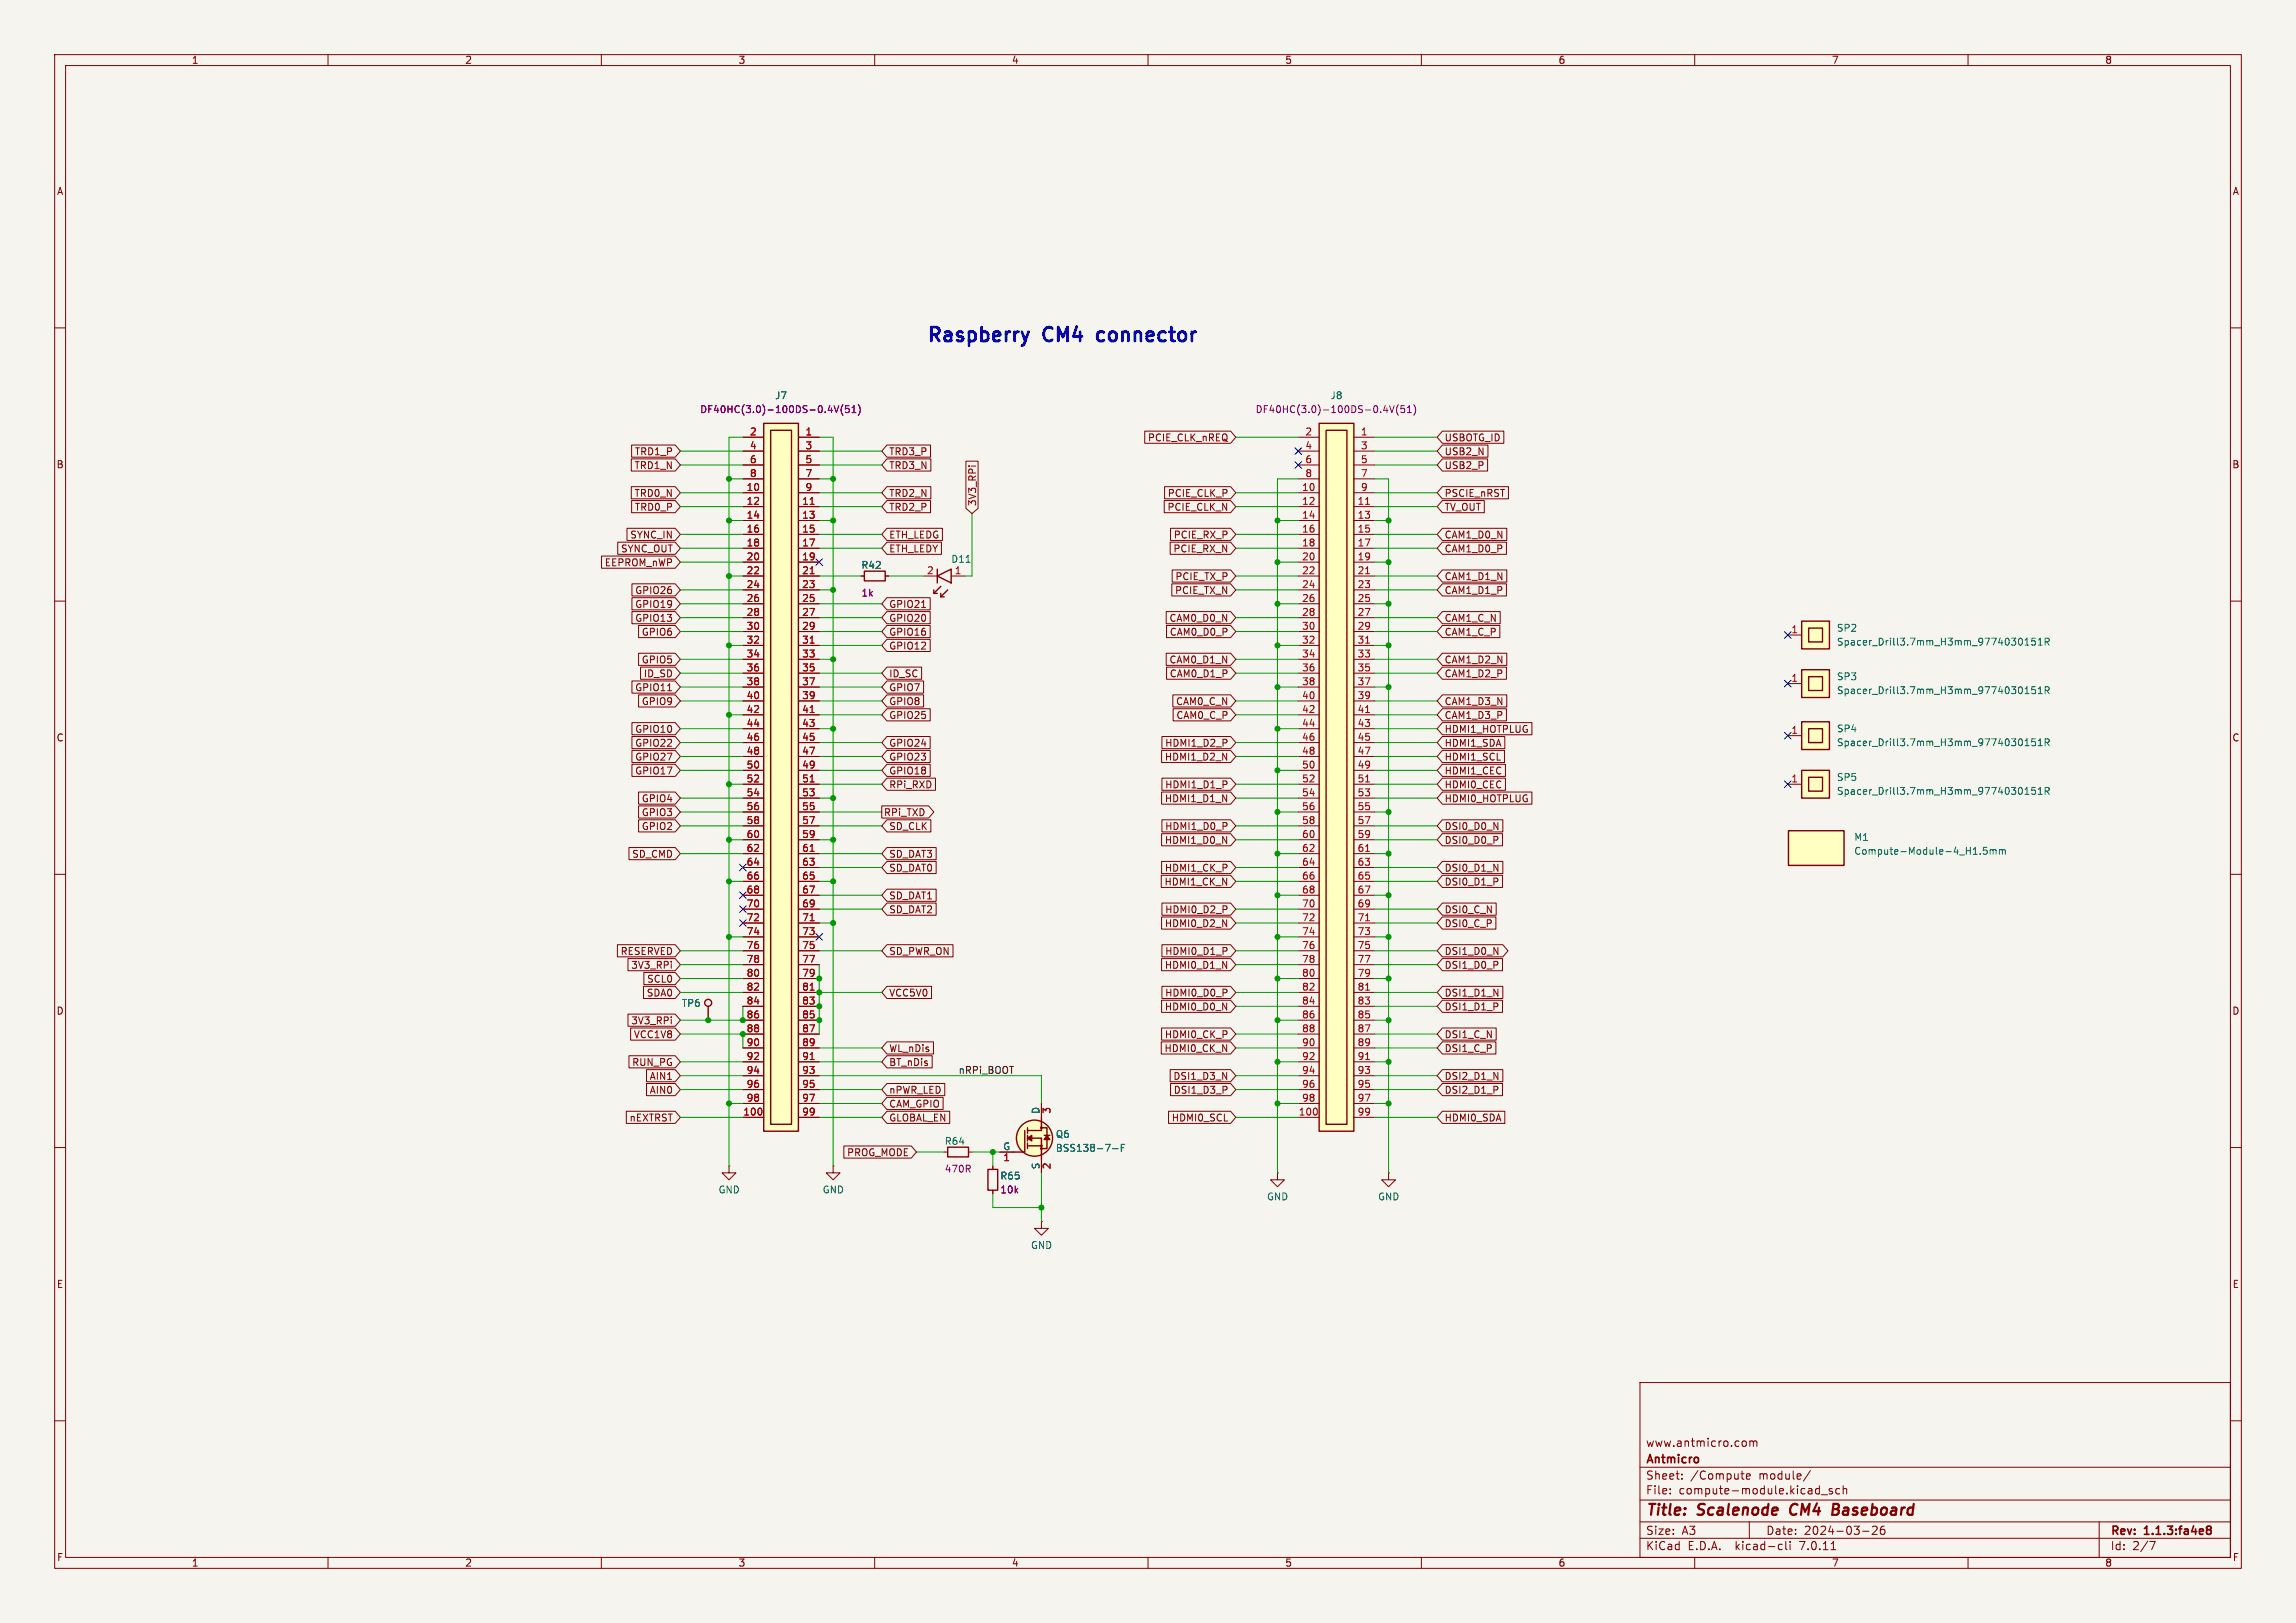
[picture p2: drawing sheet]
<svg xmlns="http://www.w3.org/2000/svg" width="420mm" height="297mm" viewBox="0 0 420 297" stroke-linecap="round" stroke-linejoin="round" font-family="sans-serif">
<defs><g id="words">
<g font-size="3.5" fill="#0000c2">
<text x="169.4" y="62.7">Raspberry</text>
<text x="191.1" y="62.7">CM4</text>
<text x="201.9" y="62.7">connector</text>
</g>
<g font-size="2.8" fill="#840000">
<text x="301" y="277.9">Title:</text>
<text x="310.6" y="277.9">Scalenode</text>
<text x="328.3" y="277.9">CM4</text>
<text x="336.8" y="277.9">Baseboard</text>
</g>
<g font-size="2.1" fill="#840000">
<text x="301" y="268.2">Antmicro</text>
<text x="301" y="265">www.antmicro.com</text>
<text x="301" y="273.7">File:</text>
<text x="301" y="271">Sheet:</text>
<text x="307.1" y="273.7">compute-module.kicad_sch</text>
<text x="309.2" y="271">/Compute</text>
<text x="321.8" y="271">module/</text>
<text x="301" y="281.1">Size:</text>
<text x="307.6" y="281.1">A3</text>
<text x="323" y="281.1">Date:</text>
<text x="330" y="281.1">2024-03-26</text>
<text x="386" y="281.3">Rev:</text>
<text x="392.4" y="281.3">1.1.3:fa4e8</text>
<text x="301" y="283.9">KiCad</text>
<text x="308.7" y="283.9">E.D.A.</text>
<text x="317.6" y="283.9">kicad-cli</text>
<text x="329.5" y="283.9">7.0.11</text>
<text x="386" y="283.9">Id:</text>
<text x="390.1" y="283.9">2/7</text>
</g>
<g font-size="1.8" fill="#840000">
<text x="35" y="11.9">1</text>
<text x="85" y="11.9">2</text>
<text x="135" y="11.9">3</text>
<text x="185" y="11.9">4</text>
<text x="235" y="11.9">5</text>
<text x="285" y="11.9">6</text>
<text x="335" y="11.9">7</text>
<text x="385" y="11.9">8</text>
<text x="10.3" y="35.9">A</text>
<text x="408.3" y="35.9">A</text>
<text x="116" y="83.5">TRD1_P</text>
<text x="162.6" y="83.5">TRD3_P</text>
<text x="209.9" y="81">PCIE_CLK_nREQ</text>
<text x="264.2" y="83.5">USB2_N</text>
<text x="264.2" y="81">USBOTG_ID</text>
<text x="10.3" y="85.9">B</text>
<text x="116" y="86">TRD1_N</text>
<text x="162.6" y="86">TRD3_N</text>
<text x="264.2" y="86">USB2_P</text>
<text x="408.2" y="85.9">B</text>
<text x="116" y="91.1">TRD0_N</text>
<text x="116" y="93.7">TRD0_P</text>
<text x="162.6" y="93.7">TRD2_P</text>
<text x="162.6" y="91.1">TRD2_N</text>
<text x="178.8" y="92.7" transform="rotate(-90 178.8 92.7)">3V3_RPi</text>
<text x="213.5" y="93.7">PCIE_CLK_N</text>
<text x="213.5" y="91.1">PCIE_CLK_P</text>
<text x="264.2" y="93.7">TV_OUT</text>
<text x="264.2" y="91.1">PSCIE_nRST</text>
<text x="113.5" y="101.3">SYNC_OUT</text>
<text x="115.2" y="98.7">SYNC_IN</text>
<text x="162.6" y="101.3">ETH_LEDY</text>
<text x="162.6" y="98.7">ETH_LEDG</text>
<text x="214.5" y="101.3">PCIE_RX_N</text>
<text x="214.6" y="98.7">PCIE_RX_P</text>
<text x="264.2" y="101.3">CAM1_D0_P</text>
<text x="264.2" y="98.7">CAM1_D0_N</text>
<text x="110.5" y="103.8">EEPROM_nWP</text>
<text x="214.9" y="106.4">PCIE_TX_P</text>
<text x="264.2" y="106.4">CAM1_D1_N</text>
<text x="116.1" y="111.4">GPIO19</text>
<text x="116.1" y="108.9">GPIO26</text>
<text x="116.1" y="114">GPIO13</text>
<text x="162.6" y="111.4">GPIO21</text>
<text x="162.6" y="114">GPIO20</text>
<text x="213.8" y="114">CAM0_D0_N</text>
<text x="214.9" y="108.9">PCIE_TX_N</text>
<text x="264.2" y="108.9">CAM1_D1_P</text>
<text x="264.2" y="114">CAM1_C_N</text>
<text x="117.3" y="116.5">GPIO6</text>
<text x="162.6" y="116.5">GPIO16</text>
<text x="162.6" y="119.1">GPIO12</text>
<text x="213.9" y="116.5">CAM0_D0_P</text>
<text x="264.2" y="116.5">CAM1_C_P</text>
<text x="117.3" y="121.6">GPIO5</text>
<text x="117.7" y="124.1">ID_SD</text>
<text x="162.6" y="124.1">ID_SC</text>
<text x="213.8" y="121.6">CAM0_D1_N</text>
<text x="213.9" y="124.1">CAM0_D1_P</text>
<text x="264.2" y="124.1">CAM1_D2_P</text>
<text x="264.2" y="121.6">CAM1_D2_N</text>
<text x="116.1" y="126.7">GPIO11</text>
<text x="117.3" y="129.2">GPIO9</text>
<text x="162.6" y="126.7">GPIO7</text>
<text x="162.6" y="129.2">GPIO8</text>
<text x="162.6" y="131.8">GPIO25</text>
<text x="215" y="129.2">CAM0_C_N</text>
<text x="215.1" y="131.8">CAM0_C_P</text>
<text x="264.2" y="129.2">CAM1_D3_N</text>
<text x="264.2" y="131.8">CAM1_D3_P</text>
<text x="10.3" y="135.9">C</text>
<text x="116.1" y="136.8">GPIO22</text>
<text x="116.1" y="134.3">GPIO10</text>
<text x="162.6" y="136.8">GPIO24</text>
<text x="213" y="136.8">HDMI1_D2_P</text>
<text x="264.2" y="134.3">HDMI1_HOTPLUG</text>
<text x="264.2" y="136.8">HDMI1_SDA</text>
<text x="408.2" y="135.9">C</text>
<text x="116.1" y="139.4">GPIO27</text>
<text x="116.1" y="141.9">GPIO17</text>
<text x="162.6" y="141.9">GPIO18</text>
<text x="162.6" y="139.4">GPIO23</text>
<text x="213" y="139.4">HDMI1_D2_N</text>
<text x="264.2" y="141.9">HDMI1_CEC</text>
<text x="264.2" y="139.4">HDMI1_SCL</text>
<text x="117.3" y="149.5">GPIO3</text>
<text x="117.3" y="147">GPIO4</text>
<text x="161.6" y="149.5">RPi_TXD</text>
<text x="162.6" y="144.5">RPi_RXD</text>
<text x="213" y="147">HDMI1_D1_N</text>
<text x="213" y="144.5">HDMI1_D1_P</text>
<text x="264.2" y="147">HDMI0_HOTPLUG</text>
<text x="264.2" y="144.5">HDMI0_CEC</text>
<text x="117.3" y="152.1">GPIO2</text>
<text x="162.6" y="152.1">SD_CLK</text>
<text x="213" y="154.6">HDMI1_D0_N</text>
<text x="213" y="152.1">HDMI1_D0_P</text>
<text x="264.2" y="154.6">DSI0_D0_P</text>
<text x="264.2" y="152.1">DSI0_D0_N</text>
<text x="115.5" y="157.2">SD_CMD</text>
<text x="162.6" y="157.2">SD_DAT3</text>
<text x="162.6" y="159.7">SD_DAT0</text>
<text x="213" y="159.7">HDMI1_CK_P</text>
<text x="264.2" y="159.7">DSI0_D1_N</text>
<text x="162.6" y="167.3">SD_DAT2</text>
<text x="162.6" y="164.8">SD_DAT1</text>
<text x="212.9" y="162.2">HDMI1_CK_N</text>
<text x="213" y="167.3">HDMI0_D2_P</text>
<text x="264.2" y="162.2">DSI0_D1_P</text>
<text x="264.2" y="167.3">DSI0_C_N</text>
<text x="213" y="169.9">HDMI0_D2_N</text>
<text x="264.2" y="169.9">DSI0_C_P</text>
<text x="113.4" y="174.9">RESERVED</text>
<text x="115.4" y="177.5">3V3_RPi</text>
<text x="162.6" y="174.9">SD_PWR_ON</text>
<text x="213" y="177.5">HDMI0_D1_N</text>
<text x="213" y="174.9">HDMI0_D1_P</text>
<text x="264.2" y="174.9">DSI1_D0_N</text>
<text x="264.2" y="177.5">DSI1_D0_P</text>
<text x="10.3" y="185.9">D</text>
<text x="118.2" y="182.6">SDA0</text>
<text x="118.3" y="180">SCL0</text>
<text x="162.6" y="182.6">VCC5V0</text>
<text x="213" y="185.1">HDMI0_D0_N</text>
<text x="213" y="182.6">HDMI0_D0_P</text>
<text x="264.2" y="185.1">DSI1_D1_P</text>
<text x="264.2" y="182.6">DSI1_D1_N</text>
<text x="408.2" y="185.9">D</text>
<text x="115.4" y="187.6">3V3_RPi</text>
<text x="115.9" y="190.2">VCC1V8</text>
<text x="213" y="190.2">HDMI0_CK_P</text>
<text x="264.2" y="190.2">DSI1_C_N</text>
<text x="115.5" y="195.3">RUN_PG</text>
<text x="118.8" y="197.8">AIN1</text>
<text x="162.6" y="195.3">BT_nDis</text>
<text x="162.6" y="192.7">WL_nDis</text>
<text x="212.9" y="192.7">HDMI0_CK_N</text>
<text x="214.5" y="197.8">DSI1_D3_N</text>
<text x="264.2" y="197.8">DSI2_D1_N</text>
<text x="264.2" y="192.7">DSI1_C_P</text>
<text x="118.8" y="200.3">AIN0</text>
<text x="162.6" y="202.9">CAM_GPIO</text>
<text x="162.6" y="200.3">nPWR_LED</text>
<text x="214.6" y="200.3">DSI1_D3_P</text>
<text x="264.2" y="200.3">DSI2_D1_P</text>
<text x="115.1" y="205.4">nEXTRST</text>
<text x="162.6" y="205.4">GLOBAL_EN</text>
<text x="214.2" y="205.4">HDMI0_SCL</text>
<text x="264.2" y="205.4">HDMI0_SDA</text>
<text x="154.9" y="211.8">PROG_MODE</text>
<text x="10.3" y="235.9">E</text>
<text x="408.3" y="235.9">E</text>
<text x="10.3" y="285.9">F</text>
<text x="35" y="286.9">1</text>
<text x="85" y="286.9">2</text>
<text x="135" y="286.9">3</text>
<text x="185" y="286.9">4</text>
<text x="235" y="286.9">5</text>
<text x="285" y="286.9">6</text>
<text x="335" y="286.9">7</text>
<text x="385" y="286.9">8</text>
<text x="408.3" y="285.9">F</text>
</g>
<g font-size="1.8" fill="#840084">
<text x="128" y="75.8">DF40HC(3.0)-100DS-0.4V(51)</text>
<text x="229.6" y="75.8">DF40HC(3.0)-100DS-0.4V(51)</text>
<text x="157.5" y="109.4">1k</text>
<text x="172.7" y="214.8">470R</text>
<text x="182.9" y="218.6">10k</text>
</g>
<g font-size="1.8" fill="#006464">
<text x="141.7" y="73.3">J7</text>
<text x="243.3" y="73.3">J8</text>
<text x="157.5" y="104.3">R42</text>
<text x="173.9" y="103.2">D11</text>
<text x="335.9" y="115.8">SP2</text>
<text x="335.9" y="118.3">Spacer_Drill3.7mm_H3mm_9774030151R</text>
<text x="335.9" y="124.7">SP3</text>
<text x="335.9" y="127.2">Spacer_Drill3.7mm_H3mm_9774030151R</text>
<text x="335.9" y="134.2">SP4</text>
<text x="335.9" y="136.8">Spacer_Drill3.7mm_H3mm_9774030151R</text>
<text x="335.9" y="143.1">SP5</text>
<text x="335.9" y="145.6">Spacer_Drill3.7mm_H3mm_9774030151R</text>
<text x="339.1" y="154.1">M1</text>
<text x="339.1" y="156.6">Compute-Module-4_H1.5mm</text>
<text x="124.6" y="184.5">TP6</text>
<text x="190.2" y="203.9" transform="rotate(-90 190.2 203.9)">D</text>
<text x="172.7" y="209.7">R64</text>
<text x="193" y="208.4">Q6</text>
<text x="183.4" y="210.6">G</text>
<text x="190.2" y="214.1" transform="rotate(-90 190.2 214.1)">S</text>
<text x="193" y="211">BSS138-7-F</text>
<text x="131.3" y="218.6">GND</text>
<text x="150.4" y="218.6">GND</text>
<text x="182.9" y="216">R65</text>
<text x="231.7" y="219.9">GND</text>
<text x="252" y="219.9">GND</text>
<text x="188.5" y="228.7">GND</text>
</g>
<g font-size="1.8" fill="#a90000">
<text x="137.1" y="79.8">2</text>
<text x="137.1" y="82.3">4</text>
<text x="147.2" y="79.8">1</text>
<text x="147.2" y="82.3">3</text>
<text x="238.7" y="79.8">2</text>
<text x="238.7" y="82.3">4</text>
<text x="248.8" y="79.8">1</text>
<text x="248.8" y="82.3">3</text>
<text x="136.5" y="89.9">10</text>
<text x="137.1" y="84.8">6</text>
<text x="137.1" y="87.4">8</text>
<text x="147.2" y="84.8">5</text>
<text x="147.2" y="87.4">7</text>
<text x="147.2" y="89.9">9</text>
<text x="238.1" y="89.9">10</text>
<text x="238.7" y="84.8">6</text>
<text x="238.7" y="87.4">8</text>
<text x="248.8" y="84.8">5</text>
<text x="248.8" y="87.4">7</text>
<text x="248.8" y="89.9">9</text>
<text x="136.5" y="92.5">12</text>
<text x="136.5" y="95">14</text>
<text x="146.6" y="92.5">11</text>
<text x="146.6" y="95">13</text>
<text x="238.1" y="92.5">12</text>
<text x="238.1" y="95">14</text>
<text x="248.2" y="92.5">11</text>
<text x="248.2" y="95">13</text>
<text x="136.5" y="97.5">16</text>
<text x="136.5" y="100.1">18</text>
<text x="146.6" y="97.5">15</text>
<text x="146.6" y="100.1">17</text>
<text x="238.1" y="97.5">16</text>
<text x="238.1" y="100.1">18</text>
<text x="248.2" y="97.5">15</text>
<text x="248.2" y="100.1">17</text>
<text x="136.5" y="102.6">20</text>
<text x="136.5" y="105.2">22</text>
<text x="136.5" y="107.7">24</text>
<text x="146.6" y="102.6">19</text>
<text x="146.6" y="105.2">21</text>
<text x="146.6" y="107.7">23</text>
<text x="169.5" y="105.2">2</text>
<text x="174.6" y="105.2">1</text>
<text x="238.1" y="102.6">20</text>
<text x="238.1" y="105.2">22</text>
<text x="238.1" y="107.7">24</text>
<text x="248.2" y="102.6">19</text>
<text x="248.2" y="105.2">21</text>
<text x="248.2" y="107.7">23</text>
<text x="136.5" y="110.2">26</text>
<text x="136.5" y="112.8">28</text>
<text x="146.6" y="110.2">25</text>
<text x="146.6" y="112.8">27</text>
<text x="238.1" y="110.2">26</text>
<text x="238.1" y="112.8">28</text>
<text x="248.2" y="110.2">25</text>
<text x="248.2" y="112.8">27</text>
<text x="136.5" y="115.3">30</text>
<text x="136.5" y="117.9">32</text>
<text x="146.6" y="115.3">29</text>
<text x="146.6" y="117.9">31</text>
<text x="238.1" y="115.3">30</text>
<text x="238.1" y="117.9">32</text>
<text x="248.2" y="115.3">29</text>
<text x="248.2" y="117.9">31</text>
<text x="327.6" y="116">1</text>
<text x="136.5" y="120.4">34</text>
<text x="136.5" y="122.9">36</text>
<text x="136.5" y="125.5">38</text>
<text x="146.6" y="120.4">33</text>
<text x="146.6" y="122.9">35</text>
<text x="146.6" y="125.5">37</text>
<text x="238.1" y="120.4">34</text>
<text x="238.1" y="122.9">36</text>
<text x="238.1" y="125.5">38</text>
<text x="248.2" y="120.4">33</text>
<text x="248.2" y="122.9">35</text>
<text x="248.2" y="125.5">37</text>
<text x="327.6" y="124.8">1</text>
<text x="136.5" y="128">40</text>
<text x="136.5" y="130.6">42</text>
<text x="146.6" y="128">39</text>
<text x="146.6" y="130.6">41</text>
<text x="238.1" y="128">40</text>
<text x="238.1" y="130.6">42</text>
<text x="248.2" y="128">39</text>
<text x="248.2" y="130.6">41</text>
<text x="136.5" y="133.1">44</text>
<text x="136.5" y="135.6">46</text>
<text x="146.6" y="133.1">43</text>
<text x="146.6" y="135.6">45</text>
<text x="238.1" y="133.1">44</text>
<text x="238.1" y="135.6">46</text>
<text x="248.2" y="133.1">43</text>
<text x="248.2" y="135.6">45</text>
<text x="327.6" y="134.4">1</text>
<text x="136.5" y="138.2">48</text>
<text x="136.5" y="140.7">50</text>
<text x="136.5" y="143.3">52</text>
<text x="146.6" y="138.2">47</text>
<text x="146.6" y="140.7">49</text>
<text x="146.6" y="143.3">51</text>
<text x="238.1" y="138.2">48</text>
<text x="238.1" y="140.7">50</text>
<text x="238.1" y="143.3">52</text>
<text x="248.2" y="138.2">47</text>
<text x="248.2" y="140.7">49</text>
<text x="248.2" y="143.3">51</text>
<text x="327.6" y="143.3">1</text>
<text x="136.5" y="145.8">54</text>
<text x="136.5" y="148.3">56</text>
<text x="146.6" y="145.8">53</text>
<text x="146.6" y="148.3">55</text>
<text x="238.1" y="145.8">54</text>
<text x="238.1" y="148.3">56</text>
<text x="248.2" y="145.8">53</text>
<text x="248.2" y="148.3">55</text>
<text x="136.5" y="150.9">58</text>
<text x="136.5" y="153.4">60</text>
<text x="136.5" y="156">62</text>
<text x="146.6" y="150.9">57</text>
<text x="146.6" y="153.4">59</text>
<text x="146.6" y="156">61</text>
<text x="238.1" y="150.9">58</text>
<text x="238.1" y="153.4">60</text>
<text x="238.1" y="156">62</text>
<text x="248.2" y="150.9">57</text>
<text x="248.2" y="153.4">59</text>
<text x="248.2" y="156">61</text>
<text x="136.5" y="158.5">64</text>
<text x="136.5" y="161">66</text>
<text x="146.6" y="158.5">63</text>
<text x="146.6" y="161">65</text>
<text x="238.1" y="158.5">64</text>
<text x="238.1" y="161">66</text>
<text x="248.2" y="158.5">63</text>
<text x="248.2" y="161">65</text>
<text x="136.5" y="163.6">68</text>
<text x="136.5" y="166.1">70</text>
<text x="146.6" y="163.6">67</text>
<text x="146.6" y="166.1">69</text>
<text x="238.1" y="163.6">68</text>
<text x="238.1" y="166.1">70</text>
<text x="248.2" y="163.6">67</text>
<text x="248.2" y="166.1">69</text>
<text x="136.5" y="168.7">72</text>
<text x="136.5" y="171.2">74</text>
<text x="136.5" y="173.7">76</text>
<text x="146.6" y="168.7">71</text>
<text x="146.6" y="171.2">73</text>
<text x="146.6" y="173.7">75</text>
<text x="238.1" y="168.7">72</text>
<text x="238.1" y="171.2">74</text>
<text x="238.1" y="173.7">76</text>
<text x="248.2" y="168.7">71</text>
<text x="248.2" y="171.2">73</text>
<text x="248.2" y="173.7">75</text>
<text x="136.5" y="176.3">78</text>
<text x="136.5" y="178.8">80</text>
<text x="146.6" y="176.3">77</text>
<text x="146.6" y="178.8">79</text>
<text x="238.1" y="176.3">78</text>
<text x="238.1" y="178.8">80</text>
<text x="248.2" y="176.3">77</text>
<text x="248.2" y="178.8">79</text>
<text x="136.5" y="181.4">82</text>
<text x="136.5" y="183.9">84</text>
<text x="146.6" y="181.4">81</text>
<text x="146.6" y="183.9">83</text>
<text x="238.1" y="181.4">82</text>
<text x="238.1" y="183.9">84</text>
<text x="248.2" y="181.4">81</text>
<text x="248.2" y="183.9">83</text>
<text x="136.5" y="186.4">86</text>
<text x="136.5" y="189">88</text>
<text x="136.5" y="191.5">90</text>
<text x="146.6" y="186.4">85</text>
<text x="146.6" y="189">87</text>
<text x="146.6" y="191.5">89</text>
<text x="238.1" y="186.4">86</text>
<text x="238.1" y="189">88</text>
<text x="238.1" y="191.5">90</text>
<text x="248.2" y="186.4">85</text>
<text x="248.2" y="189">87</text>
<text x="248.2" y="191.5">89</text>
<text x="136.5" y="194.1">92</text>
<text x="136.5" y="196.6">94</text>
<text x="146.6" y="194.1">91</text>
<text x="146.6" y="196.6">93</text>
<text x="238.1" y="194.1">92</text>
<text x="238.1" y="196.6">94</text>
<text x="248.2" y="194.1">91</text>
<text x="248.2" y="196.6">93</text>
<text x="136.5" y="199.1">96</text>
<text x="136.5" y="201.7">98</text>
<text x="146.6" y="199.1">95</text>
<text x="146.6" y="201.7">97</text>
<text x="192.5" y="203.9" transform="rotate(-90 192.5 203.9)">3</text>
<text x="238.1" y="199.1">96</text>
<text x="238.1" y="201.7">98</text>
<text x="248.2" y="199.1">95</text>
<text x="248.2" y="201.7">97</text>
<text x="135.9" y="204.2">100</text>
<text x="146.6" y="204.2">99</text>
<text x="237.5" y="204.2">100</text>
<text x="248.2" y="204.2">99</text>
<text x="183.4" y="212.8">1</text>
<text x="192.5" y="214.1" transform="rotate(-90 192.5 214.1)">2</text>
</g>
<text font-size="1.8" fill="#0f0f0f" x="175.3" y="196.6">nRPi_BOOT</text>
</g></defs>
<path d="M0 0h420v297h-420z" fill="#f5f4ef" stroke="#f5f4ef" stroke-width=".18"/>
<g fill="none" stroke="#840000" stroke-width=".18">
<path d="M10 10h400v277h-400zM12 12h396v273h-396zM60 10v2M110 10v2M160 10v2M210 10v2M260 10v2M310 10v2M360 10v2M10 60h2M408 60h2M237.5 80h3.8"/>
<path d="M237.5 90.2h3.8M237.5 92.7h3.8M237.5 95.3h3.8M237.5 97.8h3.8M237.5 82.6h3.8M237.5 85.1h3.8M237.5 87.6h3.8M247.6 80h3.9M247.6 90.2h3.9M247.6 92.7h3.9M247.6 95.3h3.9M247.6 97.8h3.9"/>
<path d="M247.6 82.6h3.9M247.6 85.1h3.9M247.6 87.6h3.9M10 110h2M237.5 100.3h3.8M237.5 102.9h3.8M237.5 105.4h3.8M237.5 108h3.8M237.5 110.5h3.8M237.5 113h3.8M237.5 115.6h3.8M237.5 118.1h3.8"/>
<path d="M247.6 100.3h3.9M247.6 102.9h3.9M247.6 105.4h3.9M247.6 108h3.9M247.6 110.5h3.9M247.6 113h3.9M247.6 115.6h3.9M247.6 118.1h3.9M327 116.2h2.6M408 110h2M237.5 120.7h3.8M237.5 123.2h3.8"/>
<path d="M237.5 125.7h3.8M237.5 128.3h3.8M237.5 130.8h3.8M237.5 133.4h3.8M237.5 135.9h3.8M237.5 138.4h3.8M247.6 120.7h3.9M247.6 123.2h3.9M247.6 125.7h3.9M247.6 128.3h3.9M247.6 130.8h3.9M247.6 133.4h3.9"/>
<path d="M247.6 135.9h3.9M247.6 138.4h3.9M327 125.1h2.6M327 134.6h2.6M10 160h2M237.5 141h3.8M237.5 143.5h3.8M237.5 146.1h3.8M237.5 148.6h3.8M237.5 151.1h3.8M237.5 153.7h3.8M237.5 156.2h3.8"/>
<path d="M237.5 158.8h3.8M247.6 141h3.9M247.6 143.5h3.9M247.6 146.1h3.9M247.6 148.6h3.9M247.6 151.1h3.9M247.6 153.7h3.9M247.6 156.2h3.9M247.6 158.8h3.9M327 143.5h2.6M408 160h2M237.5 161.3h3.8"/>
<path d="M237.5 163.8h3.8M237.5 166.4h3.8M237.5 168.9h3.8M237.5 171.5h3.8M237.5 174h3.8M237.5 176.5h3.8M237.5 179.1h3.8M247.6 161.3h3.9M247.6 163.8h3.9M247.6 166.4h3.9M247.6 168.9h3.9M247.6 171.5h3.9"/>
<path d="M247.6 174h3.9M247.6 176.5h3.9M247.6 179.1h3.9M129.5 184.2v2.5M237.5 181.6h3.8M237.5 184.2h3.8M237.5 186.7h3.8M237.5 189.2h3.8M237.5 191.8h3.8M237.5 194.3h3.8M237.5 196.9h3.8M237.5 199.4h3.8"/>
<path d="M247.6 181.6h3.9M247.6 184.2h3.9M247.6 186.7h3.9M247.6 189.2h3.9M247.6 191.8h3.9M247.6 194.3h3.9M247.6 196.9h3.9M247.6 199.4h3.9M10 210h2M237.5 204.5h3.8M237.5 201.9h3.8M247.6 204.5h3.9"/>
<path d="M247.6 201.9h3.9M408 210h2M10 260h2M300 253h108v32h-108zM408 260h2M300 278.5h108M300 274.5h108M300 268.5h108M305.5 273.2v.2M305.5 272.5v.1M307.7 270.5v.2M307.7 269.8v.1"/>
<path d="M318.4 269.7h.6M318.9 270.7h.1M319.2 263.7l.2 .3v.4l-.2 .3M319.4 270.2l.8-.2-.1-.2-.4-.1-.3 .2 .1 .7h.6M320 278.5v3M320.1 263.8l.4-.1 .2 .2M320.1 263.7v1M320.7 263.9l.2-.2 .4 .1 .1 .9M320.7 263.9v.8M331.2 269.1l-1.3 1.9M333.2 273.5h1.1M335.2 272.5l-.4-.1-.2 .2 .1 .2 .5 .2v.3h-.6"/>
<path d="M336.5 272.5l-.4-.1-.3 .3v.4l.1 .2h.6M337.2 272.5l.2-.1 .3 .1 .1 .9M337.2 271.9v1.5M342.5 279.4l.6-.1 .2 .1 .1 .3-1 1.1h1M344.7 279.3a.59 .59 0 0 0-.8 .6v.6l.2 .2 .4 .1 .2-.2 .1-.5-.1-.2h-.5l-.3 .2M384 278.5v6.5M60 285v2M110 285v2M160 285v2M210 285v2M260 285v2M300 281.5h108"/>
<path d="M310 285v2M325.6 282.6l.4 .1M326 283.5l-.4 .1M326.7 282.1v1.3l.2 .2M327.4 282.1v.1M327.4 282.6v1M334.9 283.6h.9M340.7 280.2h1.2M360 285v2M393.2 282.1h1l-.6 1.5"/>
</g>
<path d="M403.7 279.8l.2 .1M403.7 279.4l.2-.1 .4 .1 .2 .2-.3 .3M403.9 279.9h.3M403.9 279.9l-.2 .2M404.2 279.9l.3 .3-.1 .4-.2 .2-.5-.2" fill="none" stroke="#840000" stroke-width=".3"/>
<path d="M327.7 275.5a1.26 1.26 0 0 0 0 1.6M335.3 276.2h.6M335.9 276.2l.3 .1M336.1 275.2h-.7l-.3 2 1-.1M336.1 276.1l-.2 .1" fill="none" stroke="#840000" stroke-width=".4"/>
<g fill="none" stroke="#840000" stroke-width=".25">
<path d="M241.3 77.5h6.3v129.5h-6.3zM242.6 78.7h3.8v127h-3.8zM329.6 113.7h5v5h-5zM330.8 114.9h2.6v2.6h-2.6zM329.6 122.6h5v5h-5zM329.6 132.1h5v5.1h-5zM330.8 123.8h2.6v2.6h-2.6zM330.8 133.4h2.6v2.5h-2.6zM327.2 152h10.1v6.4h-10.1zM329.6 141h5v5.1h-5zM330.8 142.2h2.6v2.6h-2.6z"/>
<circle cx="129.5" cy="183.5" r=".63"/>
</g>
<g fill="#ffffc2" stroke="#ffffc2" stroke-width=".18">
<path d="M327.2 152h10.1v6.4h-10.1z"/>
<path d="M329.6 122.6h5v5h-5z"/>
<path d="M330.8 123.8h2.6v2.6h-2.6z"/>
<path d="M241.3 77.5h6.3v129.5h-6.3z"/>
<path d="M242.6 78.7h3.8v127h-3.8z"/>
<path d="M329.6 113.7h5v5h-5z"/>
<path d="M330.8 114.9h2.6v2.6h-2.6z"/>
<path d="M329.6 132.1h5v5.1h-5z"/>
<path d="M330.8 133.4h2.6v2.5h-2.6z"/>
<path d="M329.6 141h5v5.1h-5z"/>
<path d="M330.8 142.2h2.6v2.6h-2.6z"/>
</g>
<g fill="none" stroke="#006464" stroke-width=".18">
<path d="M369.8 116.8l.1 .5-.1 .7M370.4 117.1l.4-.3v1.3M370.4 118.1h.7M372.3 116.8h-.6l-.1 .6 .2-.1h.4l.2 .2-.1 .4-.2 .2-.5-.2M372.8 117.1l.4-.3v1.3M372.8 118.1h.8M374.1 117.5l.6-.1 .1-.2v-.3l-.7-.1v1.3M374.4 117.5l.4 .6M369.8 125.7l.1 .5-.1 .7M369.8 135.3l.1 .4-.1 .7M370.4 126.9h.7M370.4 126l.4-.3v1.2"/>
<path d="M370.4 135.6l.4-.4v1.3M370.4 136.5h.7M372.3 125.7h-.6l-.1 .6 .2-.1h.4l.2 .2-.1 .4-.2 .1-.5-.1M372.3 135.2h-.6l-.1 .6 .2-.1h.4l.2 .2-.1 .4-.2 .2-.5-.2M372.8 126.9h.8M372.8 126l.4-.3v1.2M372.8 135.6l.4-.4v1.3M372.8 136.5h.8M374.1 126.3h.6l.1-.2v-.3l-.7-.1v1.2M374.1 135.9l.6-.1 .1-.2v-.3l-.7-.1v1.3M374.4 126.3l.4 .6M374.4 135.9l.4 .6"/>
<path d="M363.4 155.1h-.6v.6l.2-.2 .4 .1 .1 .2-.1 .4-.1 .1-.5-.1M364 155.6l.4-.1 .2 .2M364 155.5v.8M364.6 155.7l.2-.2h.3v.8M364.6 155.7v.6M365.7 155.6l.4-.1 .2 .2M365.7 155.5v.8M366.3 155.7l.2-.2h.3v.8M366.3 155.7v.6M369.8 144.2l.1 .4-.1 .7M370.4 144.5l.4-.4v1.3M370.4 145.4h.7"/>
<path d="M372.3 144.1h-.6l-.1 .6 .2-.1h.4l.2 .2-.1 .4-.2 .2-.5-.2M372.8 144.5l.4-.4v1.3M372.8 145.4h.8M374.1 144.8l.6-.1 .1-.2v-.3l-.7-.1v1.3M374.4 144.8l.4 .6"/>
</g>
<path d="M249.8 92.3h.7M249.8 105h.7M249.8 117.7h.7M249.8 130.4h.7M249.8 143.1h.7M249.8 155.8h.7M249.8 168.5h.7M249.8 181.2h.7M249.8 193.9h.7" fill="none" stroke="#a90000" stroke-width=".18"/>
<path d="M254.2 74.2l.4 1.3 .4-1.3M255.8 74.1a1.46 1.46 0 0 0 0 1.9M256.9 74.2h-.6l-.1 .6 .2-.1 .4 .1 .2 .2-.1 .4-.2 .1-.5-.1M257.4 75.5h.8M257.4 74.6l.4-.4v1.3M258.6 74.1a1.46 1.46 0 0 1 0 1.9" fill="none" stroke="#840084" stroke-width=".18"/>
<g fill="#ffffc2">
<path d="M188 209.7v.5z"/>
<path d="M188 209.2v.5z"/>
<path d="M188 208.3v.5z"/>
<path d="M188 207.8v.5z"/>
<path d="M188 206.4v1z"/>
</g>
<path d="M188 209.7h2.5" fill="none" stroke="#ffffc2" stroke-width=".18"/>
<g fill="#ffffc2">
<path d="M191 207.8h1z"/>
<path d="M190.4 206.4h1.1v3.8h-1.1z"/>
</g>
<g fill="#ffffc2" stroke="#ffffc2" stroke-width=".18">
<path d="M139.7 77.5h6.3v129.5h-6.3z"/>
<path d="M141 78.7h3.8v127h-3.8z"/>
<circle cx="189.2" cy="208.3" r="3.3"/>
<circle cx="190.5" cy="210.2" r=".13"/>
<circle cx="190.5" cy="209.7" r=".13"/>
<circle cx="190.5" cy="206.4" r=".13"/>
</g>
<g fill="none" stroke="#840000" stroke-width=".25">
<path d="M139.7 77.5h6.3v129.5h-6.3zM141 78.7h3.8v127h-3.8zM158.1 104.5h3.8v1.8h-3.8zM170.8 108v.6h.6M171.4 105.4l2.6-1.3v2.6zM171.4 104.1v2.6M172.1 108.6v.6h.6M172.1 107.3l-1.3 1.3M173.4 108l-1.3 1.2M173.4 209.9h3.8v1.8h-3.8zM180.7 214h1.8v3.8h-1.8zM187.5 206.9v3.9h-2.1"/>
<path d="M188 208.3h2.5v3.8M188 206.4v1M188 207.8v1M188 209.2v1M188 209.7h2.5M190.4 206.4h1.1v3.8h-1.1M190.5 204.5v2.4h-2.5M191 207.8h1"/>
<circle cx="189.2" cy="208.3" r="3.3"/>
<circle cx="190.5" cy="210.2" r=".13"/>
<circle cx="190.5" cy="209.7" r=".13"/>
<circle cx="190.5" cy="206.4" r=".13"/>
</g>
<g fill="#840000" stroke="#840000" stroke-width=".25">
<path d="M188 208.3l.7-.5v1z"/>
<path d="M191.5 207.8l.5 .7h-1z"/>
</g>
<g fill="none" stroke="#840000" stroke-width=".18">
<path d="M209.4 78.9h15.7l1 1.1-1 1.1h-15.7zM263.8 78.9h11.3v2.2h-11.3l-.9-1.1zM113 99.2h10.5l1 1.1-1 1.1h-10.5zM114.7 96.7h8.8l1 1.1-1 1.1h-8.8zM115.5 84h8l1 1.1-1 1.1h-8zM115.5 89.1h8l1 1.1-1 1.1h-8zM115.5 81.4h8l1 1.2-1 1.1h-8zM115.5 91.6h8l1 1.1-1 1.1h-8zM135.9 80h3.8M135.9 90.2h3.8M135.9 92.7h3.8M135.9 95.3h3.8"/>
<path d="M135.9 97.8h3.8M135.9 82.6h3.8M135.9 85.1h3.8M135.9 87.6h3.8M146 80h3.9M146 90.2h3.9M146 92.7h3.9M146 95.3h3.9M146 97.8h3.9M146 82.6h3.9M146 85.1h3.9M146 87.6h3.9"/>
<path d="M162.2 91.6h8v2.2h-8l-.9-1.1zM162.2 99.2h10v2.2h-10l-.9-1.1zM162.2 96.7h10.2v2.2h-10.2l-.9-1.1zM162.2 84h8.1v2.2h-8.1l-.9-1.1zM162.2 81.4h8v2.3h-8l-.9-1.1zM162.2 89.1h8.1v2.2h-8.1l-.9-1.1zM176.7 84.4h2.2v8.6l-1.1 1-1.1-1zM213 91.6h12.1l1 1.1-1 1.1h-12.1zM213 89.1h12.1l1 1.1-1 1.1h-12.1zM214.1 99.2h11l1 1.1-1 1.1h-11zM214.1 96.7h11l1 1.1-1 1.1h-11zM263.8 81.4h8.4v2.3h-8.4l-.9-1.1z"/>
<path d="M263.8 99.2h11.8v2.2h-11.8l-.9-1.1zM263.8 96.7h11.8v2.2h-11.8l-.9-1.1zM263.8 91.6h7.7v2.2h-7.7l-.9-1.1zM263.8 84h8.3v2.2h-8.3l-.9-1.1zM263.8 89.1h12.1v2.2h-12.1l-.9-1.1zM110 101.8h13.5l1 1.1-1 1.1h-13.5zM115.6 109.4h7.9l1 1.1-1 1.1h-7.9zM115.6 106.8h7.9l1 1.2-1 1.1h-7.9zM115.6 111.9h7.9l1 1.1-1 1.1h-7.9zM116.8 114.5h6.7l1 1.1-1 1.1h-6.7zM116.8 119.5h6.7l1 1.2-1 1.1h-6.7zM135.9 100.3h3.8"/>
<path d="M135.9 102.9h3.8M135.9 105.4h3.8M135.9 108h3.8M135.9 110.5h3.8M135.9 113h3.8M135.9 115.6h3.8M135.9 118.1h3.8M146 100.3h3.9M146 102.9h3.9M146 105.4h3.9M146 108h3.9M146 110.5h3.9"/>
<path d="M146 113h3.9M146 115.6h3.9M146 118.1h3.9M157.5 105.4h.6M161.9 105.4h.7M162.2 109.4h8v2.2h-8l-.9-1.1zM162.2 114.5h8v2.2h-8l-.9-1.1zM162.2 117h8v2.2h-8l-.9-1.1zM162.2 111.9h8v2.2h-8l-.9-1.1zM168.6 111.2h.7M168.9 105.4h2.5M174 105.4h2.5"/>
<path d="M213.3 119.5h11.8l1 1.2-1 1.1h-11.8zM213.3 111.9h11.8l1 1.1-1 1.1h-11.8zM213.4 114.5h11.7l1 1.1-1 1.1h-11.7zM214.4 106.8h10.7l1 1.2-1 1.1h-10.7zM214.4 104.3h10.7l1 1.1-1 1.1h-10.7zM263.8 104.3h11.8v2.2h-11.8l-.9-1.1zM263.8 106.8h11.8v2.3h-11.8l-.9-1.1zM263.8 119.5h11.8v2.3h-11.8l-.9-1.1zM263.8 111.9h10.6v2.2h-10.6l-.9-1.1zM263.8 114.5h10.6v2.2h-10.6l-.9-1.1zM115.6 134.8h7.9l1 1.1-1 1.1h-7.9zM115.6 137.3h7.9l1 1.1-1 1.1h-7.9z"/>
<path d="M115.6 132.2h7.9l1 1.2-1 1.1h-7.9zM115.6 139.9h7.9l1 1.1-1 1.1h-7.9zM115.6 124.6h7.9l1 1.1-1 1.1h-7.9zM116.8 127.2h6.7l1 1.1-1 1.1h-6.7zM117.2 122.1h6.3l1 1.1-1 1.1h-6.3zM122.1 126.4h.7M135.9 120.7h3.8M135.9 123.2h3.8M135.9 125.7h3.8M135.9 128.3h3.8M135.9 130.8h3.8M135.9 133.4h3.8"/>
<path d="M135.9 135.9h3.8M135.9 138.4h3.8M146 120.7h3.9M146 123.2h3.9M146 125.7h3.9M146 128.3h3.9M146 130.8h3.9M146 133.4h3.9M146 135.9h3.9M146 138.4h3.9M162.2 134.8h8v2.2h-8l-.9-1.1zM162.2 139.9h8v2.2h-8l-.9-1.1z"/>
<path d="M162.2 137.3h8v2.2h-8l-.9-1.1zM162.2 124.6h6.7v2.2h-6.7l-.9-1.1zM162.2 127.2h6.7v2.2h-6.7l-.9-1.1zM162.2 129.7h8v2.2h-8l-.9-1.1zM162.2 122.1h6.4v2.2h-6.4l-.9-1.1zM212.5 137.3h12.6l1 1.1-1 1.1h-12.6zM212.5 134.8h12.6l1 1.1-1 1.1h-12.6zM213.4 122.1h11.7l1 1.1-1 1.1h-11.7zM214.5 127.2h10.6l1 1.1-1 1.1h-10.6zM214.6 129.7h10.5l1 1.1-1 1.1h-10.5zM263.8 122.1h11.8v2.2h-11.8l-.9-1.1zM263.8 132.2h16.4v2.3h-16.4l-.9-1.1z"/>
<path d="M263.8 139.9h11.6v2.2h-11.6l-.9-1.1zM263.8 137.3h11.4v2.2h-11.4l-.9-1.1zM263.8 127.2h11.8v2.2h-11.8l-.9-1.1zM263.8 134.8h11.5v2.2h-11.5l-.9-1.1zM263.8 129.7h11.8v2.2h-11.8l-.9-1.1zM115.1 155.1h8.4l1 1.1-1 1.1h-8.4zM116.8 147.5h6.7l1 1.1-1 1.1h-6.7zM116.8 150h6.7l1 1.1-1 1.1h-6.7zM116.8 144.9h6.7l1 1.2-1 1.1h-6.7zM135.9 141h3.8M135.9 143.5h3.8M135.9 146.1h3.8"/>
<path d="M135.9 148.6h3.8M135.9 151.1h3.8M135.9 153.7h3.8M135.9 156.2h3.8M135.9 158.8h3.8M146 141h3.9M146 143.5h3.9M146 146.1h3.9M146 148.6h3.9M146 151.1h3.9M146 153.7h3.9M146 156.2h3.9"/>
<path d="M146 158.8h3.9M161.3 147.5h8.6l.9 1.1-.9 1.1h-8.6zM162.2 155.1h9v2.2h-9l-.9-1.1zM162.2 157.6h9v2.3h-9l-.9-1.1zM162.2 142.4h8.9v2.2h-8.9l-.9-1.1zM162.2 150h8.1v2.2h-8.1l-.9-1.1zM212.5 144.9h12.6l1 1.2-1 1.1h-12.6zM212.5 157.6h12.6l1 1.2-1 1.1h-12.6zM212.5 152.6h12.6l1 1.1-1 1.1h-12.6zM212.5 150h12.6l1 1.1-1 1.1h-12.6zM212.5 142.4h12.6l1 1.1-1 1.1h-12.6zM263.8 157.6h11.1v2.3h-11.1l-.9-1.1z"/>
<path d="M263.8 152.6h11v2.2h-11l-.9-1.1zM263.8 150h11.1v2.2h-11.1l-.9-1.1zM263.8 144.9h16.4v2.3h-16.4l-.9-1.1zM263.8 142.4h11.6v2.2h-11.6l-.9-1.1zM112.9 172.9h10.6l1 1.1-1 1.1h-10.6zM114.9 175.4h8.6l1 1.1-1 1.1h-8.6zM117.8 178h5.7l1 1.1-1 1.1h-5.7zM122.8 175.9v.2M135.9 161.3h3.8M135.9 163.8h3.8M135.9 166.4h3.8M135.9 168.9h3.8"/>
<path d="M135.9 171.5h3.8M135.9 174h3.8M135.9 176.5h3.8M135.9 179.1h3.8M146 161.3h3.9M146 163.8h3.9M146 166.4h3.9M146 168.9h3.9M146 171.5h3.9M146 174h3.9M146 176.5h3.9M146 179.1h3.9"/>
<path d="M162.2 172.9h12.1v2.2h-12.1l-.9-1.1zM162.2 165.3h9v2.2h-9l-.9-1.1zM162.2 162.7h9v2.2h-9l-.9-1.1zM212.4 160.2h12.7l1 1.1-1 1.1h-12.7zM212.5 175.4h12.6l1 1.1-1 1.1h-12.6zM212.5 167.8h12.6l1 1.1-1 1.1h-12.6zM212.5 172.9h12.6l1 1.1-1 1.1h-12.6zM212.5 165.3h12.6l1 1.1-1 1.1h-12.6zM263.8 160.2h11v2.2h-11l-.9-1.1zM263.8 167.8h9.8v2.2h-9.8l-.9-1.1zM263.8 172.9h11.1l1 1.1-1 1.1h-11.1l-.9-1.1zM263.8 175.4h11v2.2h-11l-.9-1.1z"/>
<path d="M263.8 165.3h9.9v2.2h-9.9l-.9-1.1zM114.9 185.6h8.6l1 1.1-1 1.1h-8.6zM115.1 193.2h8.4l1 1.1-1 1.1h-8.4zM115.4 188.1h8.1l1 1.1-1 1.1h-8.1zM117.7 180.5h5.8l1 1.1-1 1.1h-5.8zM118.3 195.7h5.2l1 1.2-1 1.1h-5.2zM118.3 198.3h5.2l1 1.1-1 1.1h-5.2zM122.8 186.1v.1M129.5 184.2v2.5M135.9 181.6h3.8M135.9 184.2h3.8M135.9 186.7h3.8"/>
<path d="M135.9 189.2h3.8M135.9 191.8h3.8M135.9 194.3h3.8M135.9 196.9h3.8M135.9 199.4h3.8M146 181.6h3.9M146 184.2h3.9M146 186.7h3.9M146 189.2h3.9M146 191.8h3.9M146 194.3h3.9M146 196.9h3.9"/>
<path d="M146 199.4h3.9M162.2 198.3h10.6v2.2h-10.6l-.9-1.1zM162.2 180.5h8.2v2.2h-8.2l-.9-1.1zM162.2 193.2h8.3v2.2h-8.3l-.9-1.1zM162.2 190.7h8.6v2.2h-8.6l-.9-1.1zM212.4 190.7h12.7l1 1.1-1 1.1h-12.7zM212.5 183h12.6l1 1.2-1 1.1h-12.6zM212.5 188.1h12.6l1 1.1-1 1.1h-12.6zM212.5 180.5h12.6l1 1.1-1 1.1h-12.6zM214.1 195.7h11l1 1.2-1 1.1h-11zM214.1 198.3h11l1 1.1-1 1.1h-11zM263.8 183h11v2.3h-11l-.9-1.1z"/>
<path d="M263.8 195.7h11.1v2.3h-11.1l-.9-1.1zM263.8 190.7h9.8v2.2h-9.8l-.9-1.1zM263.8 198.3h11v2.2h-11l-.9-1.1zM263.8 180.5h11.1v2.2h-11.1l-.9-1.1zM263.8 188.1h9.9v2.2h-9.9l-.9-1.1zM114.6 203.4h8.9l1 1.1-1 1.1h-8.9zM133.3 213.4v1.2h1.3l-1.3 1.3-1.2-1.3h1.2M133.3 213.4h.1M135.9 204.5h3.8M135.9 201.9h3.8M146 204.5h3.9M146 201.9h3.9"/>
<path d="M152.4 213.4v1.2h1.3l-1.3 1.3-1.3-1.3h1.3M152.4 213.4h.1M154.4 209.7h12.3l.9 1.1-.9 1.1h-12.3zM162.2 200.8h10.3v2.2h-10.3l-.9-1.1zM162.2 203.4h11.5v2.2h-11.5l-.9-1.1zM172.7 210.8h.7M177.2 210.8h.6M181.6 213.4v.6M181.6 217.8v.6M182.9 210.8h2.5M190.5 201.9v2.6M190.5 212.1v2.5"/>
<path d="M213.7 203.4h11.4l1 1.1-1 1.1h-11.4zM233.7 214.6v1.3h1.2l-1.2 1.3-1.3-1.3h1.3M233.7 214.6h.1M254 214.6v1.3h1.3l-1.3 1.3-1.3-1.3h1.3M254 214.6h.1M263.8 203.4h11.5v2.2h-11.5l-.9-1.1zM190.5 223.5v1.3h1.3l-1.3 1.3-1.3-1.3h1.3M190.5 223.5h.1"/>
</g>
<path d="M176.7 102.9h.8M203.5 210.2h1M205.1 210h.4M205.7 209.4h-.6v1.3" fill="none" stroke="#006464" stroke-width=".18"/>
<path d="M148.2 92.3h.7M148.2 105h.7M148.2 117.7h.7M148.2 130.4h.7M148.2 143.1h.7M148.2 155.8h.7M148.2 168.5h.7M148.2 181.2h.7M148.2 193.9h.7" fill="none" stroke="#a90000" stroke-width=".18"/>
<path d="M152.6 74.2l.4 1.3 .4-1.3M154.2 74.1a1.46 1.46 0 0 0 0 1.9M155.3 74.2h-.6l-.1 .6 .2-.1 .4 .1 .2 .2-.1 .4-.2 .1-.5-.1M155.8 75.5h.8M155.8 74.6l.4-.4v1.3M157 74.1a1.46 1.46 0 0 1 0 1.9" fill="none" stroke="#840084" stroke-width=".18"/>
<path d="M188.1 60.7l-.6 1.7M200.8 61l-.1 .2 .1 1" fill="none" stroke="#0000c2" stroke-width=".51"/>
<g fill="none" stroke="#009600" stroke-width=".18">
<path d="M124.5 82.6h11.4M124.5 97.8h11.4M124.5 85.1h11.4M124.5 90.2h11.4M124.5 92.7h11.4M133.3 87.6h2.6M133.3 95.3h2.6M135.9 80h-2.6v133.4M149.9 80h2.5v133.4M149.9 82.6h11.4M149.9 87.6h2.5M149.9 97.8h11.4"/>
<path d="M149.9 85.1h11.4M149.9 95.3h2.5M149.9 90.2h11.4M149.9 92.7h11.4M177.8 94v11.4h-1.3M226.1 80h11.4M226.1 97.8h11.4M226.1 90.2h11.4M226.1 92.7h11.4M233.7 95.3h3.8M237.5 87.6h-3.8v127M251.5 87.6h2.5v127"/>
<path d="M251.5 80h11.4M251.5 82.6h11.4M251.5 97.8h11.4M251.5 85.1h11.4M251.5 95.3h2.5M251.5 90.2h11.4M251.5 92.7h11.4M124.5 110.5h11.4M124.5 115.6h11.4M124.5 113h11.4M124.5 108h11.4M124.5 100.3h11.4"/>
<path d="M124.5 102.9h11.4M133.3 118.1h2.6M133.3 105.4h2.6M149.9 118.1h11.4M149.9 110.5h11.4M149.9 115.6h11.4M149.9 113h11.4M149.9 105.4h7.6M149.9 108h2.5M149.9 100.3h11.4M162.6 105.4h6.3M226.1 115.6h11.4"/>
<path d="M226.1 113h11.4M226.1 105.4h11.4M226.1 108h11.4M226.1 100.3h11.4M233.7 118.1h3.8M233.7 110.5h3.8M233.7 102.9h3.8M251.5 118.1h2.5M251.5 110.5h2.5M251.5 115.6h11.4M251.5 113h11.4M251.5 105.4h11.4"/>
<path d="M251.5 108h11.4M251.5 100.3h11.4M251.5 102.9h2.5M124.5 138.4h11.4M124.5 135.9h11.4M124.5 125.7h11.4M124.5 133.4h11.4M124.5 128.3h11.4M124.5 123.2h11.4M124.5 120.7h11.4M133.3 130.8h2.6M149.9 138.4h11.4"/>
<path d="M149.9 135.9h11.4M149.9 125.7h11.4M149.9 130.8h11.4M149.9 133.4h2.5M149.9 128.3h11.4M149.9 123.2h11.4M149.9 120.7h2.5M226.1 138.4h11.4M226.1 135.9h11.4M226.1 130.8h11.4M226.1 128.3h11.4M226.1 123.2h11.4"/>
<path d="M226.1 120.7h11.4M233.7 125.7h3.8M233.7 133.4h3.8M251.5 138.4h11.4M251.5 135.9h11.4M251.5 125.7h2.5M251.5 130.8h11.4M251.5 133.4h11.4M251.5 128.3h11.4M251.5 123.2h11.4M251.5 120.7h11.4M124.5 148.6h11.4"/>
<path d="M124.5 146.1h11.4M124.5 141h11.4M124.5 151.1h11.4M124.5 156.2h11.4M133.3 153.7h2.6M133.3 143.5h2.6M149.9 153.7h2.5M149.9 148.6h11.4M149.9 146.1h2.5M149.9 141h11.4M149.9 151.1h11.4M149.9 143.5h11.4"/>
<path d="M149.9 156.2h11.4M149.9 158.8h11.4M226.1 153.7h11.4M226.1 146.1h11.4M226.1 151.1h11.4M226.1 143.5h11.4M226.1 158.8h11.4M233.7 148.6h3.8M233.7 141h3.8M233.7 156.2h3.8M251.5 153.7h11.4M251.5 148.6h2.5"/>
<path d="M251.5 146.1h11.4M251.5 141h11.4M251.5 151.1h11.4M251.5 143.5h11.4M251.5 156.2h2.5M251.5 158.8h11.4M124.5 174h11.4M124.5 179.1h11.4M124.5 176.5h11.4M133.3 161.3h2.6M133.3 171.5h2.6M149.9 161.3h2.5"/>
<path d="M149.9 174h11.4M149.9 163.8h11.4M149.9 166.4h11.4M149.9 168.9h2.5M149.9 176.5v12.7M226.1 161.3h11.4M226.1 174h11.4M226.1 176.5h11.4M226.1 166.4h11.4M226.1 168.9h11.4M233.7 179.1h3.8M233.7 163.8h3.8"/>
<path d="M233.7 171.5h3.8M251.5 161.3h11.4M251.5 174h11.4M251.5 179.1h2.5M251.5 176.5h11.4M251.5 163.8h2.5M251.5 166.4h11.4M251.5 171.5h2.5M251.5 168.9h11.4M124.5 181.6h11.4M124.5 199.4h11.4M124.5 196.9h11.4"/>
<path d="M124.5 194.3h11.4M124.5 189.2h11.4v2.6M135.9 184.2v2.5h-11.4M149.9 181.6h11.4M149.9 191.8h11.4M149.9 196.9h40.6v5M149.9 199.4h11.4M149.9 194.3h11.4M226.1 181.6h11.4M226.1 191.8h11.4M226.1 199.4h11.4M226.1 196.9h11.4"/>
<path d="M226.1 189.2h11.4M226.1 184.2h11.4M233.7 194.3h3.8M233.7 186.7h3.8M251.5 181.6h11.4M251.5 191.8h11.4M251.5 199.4h11.4M251.5 196.9h11.4M251.5 194.3h2.5M251.5 186.7h2.5M251.5 189.2h11.4M251.5 184.2h11.4"/>
<path d="M124.5 204.5h11.4M133.3 201.9h2.6M149.9 201.9h11.4M149.9 204.5h11.4M167.6 210.8h5.1M177.8 210.8h5.1M181.6 210.8v2.6M181.6 218.4v2.6h8.9M190.5 214.6v8.9M226.1 204.5h11.4M233.7 201.9h3.8M251.5 201.9h2.5"/>
<path d="M251.5 204.5h11.4"/>
</g>
<g fill="none" stroke="#000084" stroke-width=".18">
<path d="M236.9 81.9l1.2 1.3M236.9 84.5l1.2 1.2M238.1 81.9l-1.2 1.3M238.1 84.5l-1.2 1.2M149.3 102.3l1.2 1.2M150.5 102.3l-1.2 1.2M326.4 115.6l1.2 1.2M327.6 115.6l-1.2 1.2M326.4 124.5l1.2 1.2M326.4 134l1.2 1.2M327.6 124.5l-1.2 1.2M327.6 134l-1.2 1.2"/>
<path d="M135.3 158.1l1.2 1.3M136.5 158.1l-1.2 1.3M326.4 142.9l1.2 1.2M327.6 142.9l-1.2 1.2M135.3 168.3l1.2 1.2M135.3 163.2l1.2 1.2M135.3 165.8l1.2 1.2M136.5 168.3l-1.2 1.2M136.5 163.2l-1.2 1.2M136.5 165.8l-1.2 1.2M149.3 170.8l1.2 1.3M150.5 170.8l-1.2 1.3"/>
</g>
<g fill="#009600" stroke="#009600" stroke-width=".18">
<circle cx="233.7" cy="133.4" r=".46"/>
<circle cx="233.7" cy="118.1" r=".46"/>
<circle cx="233.7" cy="125.7" r=".46"/>
<circle cx="233.7" cy="141" r=".46"/>
<circle cx="254" cy="194.3" r=".46"/>
<circle cx="254" cy="186.7" r=".46"/>
<circle cx="254" cy="201.9" r=".46"/>
<circle cx="254" cy="125.7" r=".46"/>
<circle cx="254" cy="118.1" r=".46"/>
<circle cx="254" cy="110.5" r=".46"/>
<circle cx="254" cy="163.8" r=".46"/>
<circle cx="254" cy="156.2" r=".46"/>
<circle cx="254" cy="148.6" r=".46"/>
<circle cx="254" cy="95.3" r=".46"/>
<circle cx="254" cy="102.9" r=".46"/>
<circle cx="233.7" cy="179.1" r=".46"/>
<circle cx="233.7" cy="171.5" r=".46"/>
<circle cx="254" cy="171.5" r=".46"/>
<circle cx="233.7" cy="156.2" r=".46"/>
<circle cx="233.7" cy="163.8" r=".46"/>
<circle cx="254" cy="179.1" r=".46"/>
<circle cx="233.7" cy="110.5" r=".46"/>
<circle cx="233.7" cy="102.9" r=".46"/>
<circle cx="233.7" cy="95.3" r=".46"/>
<circle cx="233.7" cy="148.6" r=".46"/>
<circle cx="233.7" cy="186.7" r=".46"/>
<circle cx="233.7" cy="201.9" r=".46"/>
<circle cx="233.7" cy="194.3" r=".46"/>
<circle cx="152.4" cy="161.3" r=".46"/>
<circle cx="152.4" cy="146.1" r=".46"/>
<circle cx="152.4" cy="153.7" r=".46"/>
<circle cx="149.9" cy="184.2" r=".46"/>
<circle cx="149.9" cy="186.7" r=".46"/>
<circle cx="133.3" cy="171.5" r=".46"/>
<circle cx="152.4" cy="168.9" r=".46"/>
<circle cx="133.3" cy="143.5" r=".46"/>
<circle cx="152.4" cy="120.7" r=".46"/>
<circle cx="133.3" cy="130.8" r=".46"/>
<circle cx="152.4" cy="133.4" r=".46"/>
<circle cx="152.4" cy="108" r=".46"/>
<circle cx="152.4" cy="95.3" r=".46"/>
<circle cx="152.4" cy="87.6" r=".46"/>
<circle cx="133.3" cy="201.9" r=".46"/>
<circle cx="181.6" cy="210.8" r=".46"/>
<circle cx="149.9" cy="179.1" r=".46"/>
<circle cx="149.9" cy="181.6" r=".46"/>
<circle cx="190.5" cy="221" r=".46"/>
<circle cx="133.3" cy="161.3" r=".46"/>
<circle cx="133.3" cy="153.7" r=".46"/>
<circle cx="133.3" cy="118.1" r=".46"/>
<circle cx="133.3" cy="87.6" r=".46"/>
<circle cx="133.3" cy="95.3" r=".46"/>
<circle cx="133.3" cy="105.4" r=".46"/>
<circle cx="129.5" cy="186.7" r=".46"/>
<circle cx="135.9" cy="189.2" r=".46"/>
<circle cx="135.9" cy="186.7" r=".46"/>
</g>
<use href="#words"/>
</svg>
